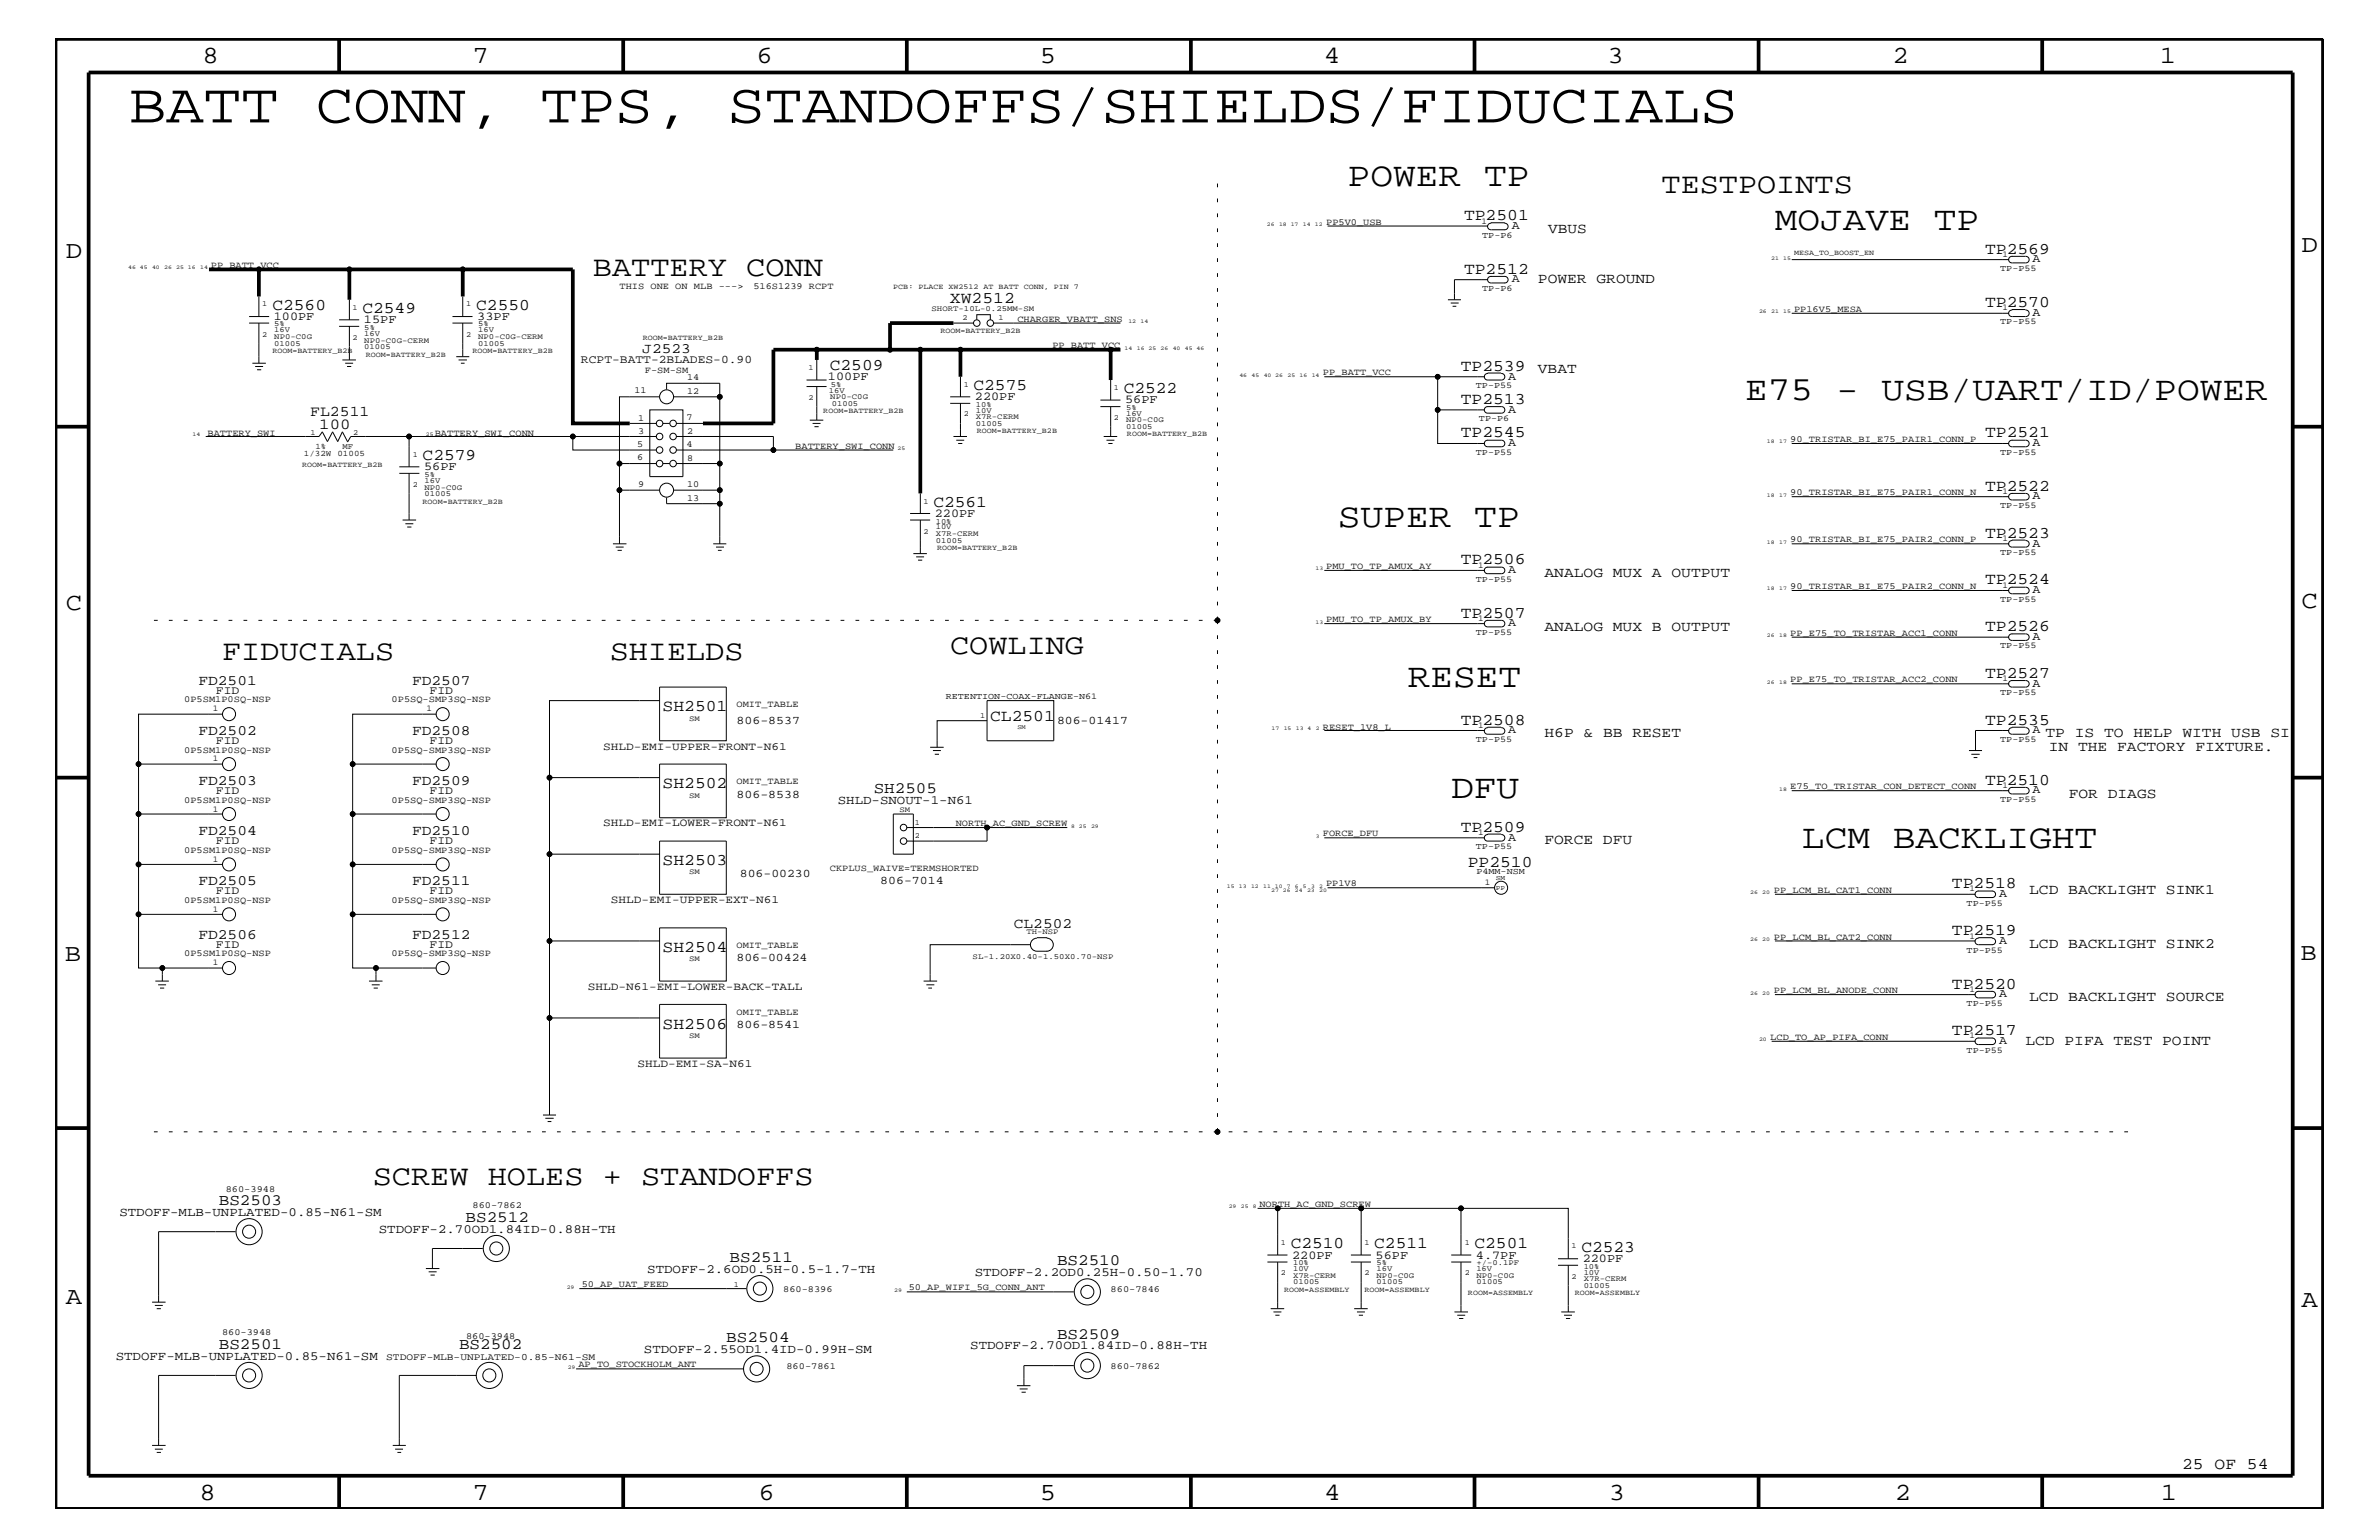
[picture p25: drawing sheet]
<svg xmlns="http://www.w3.org/2000/svg" width="432mm" height="279mm" viewBox="0 0 432 279" stroke-linecap="round" stroke-linejoin="round" font-family="sans-serif">
<defs><g id="words">
<text font-size="10.2" x="23.4" y="22.2">BATT CONN, TPS, STANDOFFS/SHIELDS/FIDUCIALS</text>
<g font-size="6.2">
<text x="244.6" y="33.7">POWER TP</text>
<text x="322.2" y="41.7">MOJAVE TP</text>
<text x="316.7" y="72.6">E75 - USB/UART/ID/POWER</text>
<text x="242.8" y="95.6">SUPER TP</text>
<text x="255.5" y="124.7">RESET</text>
<text x="263.4" y="144.7">DFU</text>
<text x="327.1" y="153.8">LCM BACKLIGHT</text>
</g>
<g font-size="5.2">
<text x="301.6" y="35">TESTPOINTS</text>
<text x="107.6" y="50.2">BATTERY CONN</text>
<text x="40.3" y="119.8">FIDUCIALS</text>
<text x="110.7" y="119.8">SHIELDS</text>
<text x="172.5" y="118.6">COWLING</text>
<text x="67.6" y="215">SCREW HOLES + STANDOFFS</text>
</g>
<g font-size="4.5">
<text x="36.7" y="11.5">8</text>
<text x="85.8" y="11.5">7</text>
<text x="137.3" y="11.5">6</text>
<text x="188.7" y="11.5">5</text>
<text x="240.3" y="11.5">4</text>
<text x="291.8" y="11.5">3</text>
<text x="343.5" y="11.5">2</text>
<text x="392" y="11.5">1</text>
<text x="11.9" y="46.8">D</text>
<text x="417.7" y="45.7">D</text>
<text x="11.9" y="110.6">C</text>
<text x="417.7" y="110.3">C</text>
<text x="11.8" y="174.3">B</text>
<text x="417.6" y="174.2">B</text>
<text x="11.9" y="236.7">A</text>
<text x="417.7" y="237.1">A</text>
<text x="36.2" y="272.1">8</text>
<text x="85.8" y="272.1">7</text>
<text x="137.7" y="272.1">6</text>
<text x="188.7" y="272.1">5</text>
<text x="240.4" y="272.1">4</text>
<text x="292" y="272.1">3</text>
<text x="343.9" y="272.1">2</text>
<text x="392.2" y="272.1">1</text>
</g>
<g font-size="3">
<text x="265.7" y="40">TP2501</text>
<text x="360.3" y="46">TP2569</text>
<text x="265.7" y="49.6">TP2512</text>
<text x="49.4" y="56.2">C2560</text>
<text x="65.8" y="56.8">C2549</text>
<text x="86.4" y="56.2">C2550</text>
<text x="172.4" y="55.1">XW2512</text>
<text x="360.3" y="55.7">TP2570</text>
<text x="150.6" y="67.1">C2509</text>
<text x="176.7" y="70.7">C2575</text>
<text x="204" y="71.3">C2522</text>
<text x="265.1" y="67.3">TP2539</text>
<text x="265.1" y="73.3">TP2513</text>
<text x="76.7" y="83.5">C2579</text>
<text x="265.1" y="79.4">TP2545</text>
<text x="360.3" y="79.4">TP2521</text>
<text x="360.3" y="89">TP2522</text>
<text x="169.4" y="92">C2561</text>
<text x="360.3" y="97.6">TP2523</text>
<text x="265.1" y="102.4">TP2506</text>
<text x="360.3" y="106">TP2524</text>
<text x="265.1" y="112">TP2507</text>
<text x="360.3" y="114.5">TP2526</text>
<text x="360.3" y="123">TP2527</text>
<text x="120.3" y="129.1">SH2501</text>
<text x="179.7" y="130.8">CL2501</text>
<text x="265.1" y="131.5">TP2508</text>
<text x="360.3" y="131.5">TP2535</text>
<text x="120.3" y="143">SH2502</text>
<text x="360.3" y="142.4">TP2510</text>
<text x="265.1" y="150.9">TP2509</text>
<text x="120.3" y="156.9">SH2503</text>
<text x="266.4" y="157.3">PP2510</text>
<text x="354.3" y="161.1">TP2518</text>
<text x="120.3" y="172.7">SH2504</text>
<text x="354.3" y="169.7">TP2519</text>
<text x="354.3" y="179.4">TP2520</text>
<text x="120.3" y="186.6">SH2506</text>
<text x="354.3" y="187.8">TP2517</text>
<text x="234.3" y="226.5">C2510</text>
<text x="249.4" y="226.5">C2511</text>
<text x="267.6" y="226.5">C2501</text>
<text x="287" y="227.1">C2523</text>
<text x="396.1" y="266.5">25 OF 54</text>
</g>
<g font-size="2.9">
<text x="158.6" y="144">SH2505</text>
<text x="39.7" y="218.6">BS2503</text>
<text x="84.5" y="221.7">BS2512</text>
<text x="132.4" y="229">BS2511</text>
<text x="191.9" y="229.6">BS2510</text>
<text x="39.7" y="244.7">BS2501</text>
<text x="83.3" y="244.7">BS2502</text>
<text x="131.8" y="243.5">BS2504</text>
<text x="191.9" y="242.9">BS2509</text>
</g>
<text font-size="2.8" x="58" y="77.9">100</text>
<text font-size="2.7" x="56.3" y="75.5">FL2511</text>
<g font-size="2.6">
<text x="281" y="42.3">VBUS</text>
<text x="279.1" y="51.3">POWER GROUND</text>
<text x="116.6" y="64">J2523</text>
<text x="279.1" y="67.7">VBAT</text>
<text x="280.3" y="104.7">ANALOG MUX A OUTPUT</text>
<text x="280.3" y="114.4">ANALOG MUX B OUTPUT</text>
<text x="36" y="124.2">FD2501</text>
<text x="74.8" y="124.2">FD2507</text>
<text x="36" y="133.3">FD2502</text>
<text x="74.8" y="133.3">FD2508</text>
<text x="280.3" y="133.8">H6P &amp; BB RESET</text>
<text x="371.3" y="133.8">TP IS TO HELP WITH USB SI</text>
<text x="371.9" y="136.2">IN THE FACTORY FIXTURE.</text>
<text x="36" y="142.4">FD2503</text>
<text x="74.8" y="142.4">FD2509</text>
<text x="375.5" y="144.7">FOR DIAGS</text>
<text x="36" y="151.5">FD2504</text>
<text x="74.8" y="151.5">FD2510</text>
<text x="280.3" y="153.2">FORCE DFU</text>
<text x="36" y="160.6">FD2505</text>
<text x="74.8" y="160.6">FD2511</text>
<text x="368.3" y="162.2">LCD BACKLIGHT SINK1</text>
<text x="36" y="170.3">FD2506</text>
<text x="74.8" y="170.3">FD2512</text>
<text x="184" y="168.3">CL2502</text>
<text x="368.3" y="172">LCD BACKLIGHT SINK2</text>
<text x="368.3" y="181.6">LCD BACKLIGHT SOURCE</text>
<text x="367.6" y="189.5">LCD PIFA TEST POINT</text>
</g>
<g font-size="2.3">
<text x="152.1" y="145.9">SHLD-SNOUT-1-N61</text>
<text x="21.7" y="220.6">STDOFF-MLB-UNPLATED-0.85-N61-SM</text>
<text x="68.7" y="223.6">STDOFF-2.70OD1.84ID-0.88H-TH</text>
<text x="117.5" y="230.9">STDOFF-2.6OD0.5H-0.5-1.7-TH</text>
<text x="176.9" y="231.5">STDOFF-2.2OD0.25H-0.50-1.70</text>
<text x="116.9" y="245.4">STDOFF-2.55OD1.4ID-0.99H-SM</text>
<text x="176.1" y="244.8">STDOFF-2.70OD1.84ID-0.88H-TH</text>
<text x="21" y="246.7">STDOFF-MLB-UNPLATED-0.85-N61-SM</text>
</g>
<g font-size="2.2">
<text x="274.4" y="41.5">A</text>
<text x="368.9" y="47.6">A</text>
<text x="274.4" y="51.3">A</text>
<text x="49.7" y="58">100PF</text>
<text x="66" y="58.6">15PF</text>
<text x="86.6" y="58">33PF</text>
<text x="368.9" y="57.3">A</text>
<text x="150.3" y="68.9">100PF</text>
<text x="273.7" y="68.9">A</text>
<text x="177" y="72.6">220PF</text>
<text x="204.2" y="73.2">56PF</text>
<text x="273.7" y="74.9">A</text>
<text x="273.7" y="81">A</text>
<text x="368.9" y="81">A</text>
<text x="77" y="85.3">56PF</text>
<text x="169.7" y="93.8">220PF</text>
<text x="368.9" y="90.6">A</text>
<text x="368.9" y="99.2">A</text>
<text x="273.7" y="104">A</text>
<text x="368.9" y="107.6">A</text>
<text x="273.7" y="113.7">A</text>
<text x="368.9" y="116.1">A</text>
<text x="368.9" y="124.6">A</text>
<text x="273.7" y="133">A</text>
<text x="368.9" y="133">A</text>
<text x="368.9" y="144">A</text>
<text x="273.7" y="152.5">A</text>
<text x="362.9" y="162.8">A</text>
<text x="362.9" y="171.2">A</text>
<text x="362.9" y="181">A</text>
<text x="362.9" y="189.4">A</text>
<text x="234.5" y="228.4">220PF</text>
<text x="249.7" y="228.4">56PF</text>
<text x="267.9" y="228.4">4.7PF</text>
<text x="287.3" y="229">220PF</text>
</g>
<g font-size="2.1">
<text x="105.5" y="65.9">RCPT-BATT-2BLADES-0.90</text>
<text x="39.2" y="125.9">FID</text>
<text x="78" y="125.9">FID</text>
<text x="133.7" y="131.3">806-8537</text>
<text x="191.9" y="131.3">806-01417</text>
<text x="39.2" y="135">FID</text>
<text x="78" y="135">FID</text>
<text x="39.2" y="144">FID</text>
<text x="78" y="144">FID</text>
<text x="133.7" y="144.7">806-8538</text>
<text x="39.2" y="153.2">FID</text>
<text x="78" y="153.2">FID</text>
<text x="134.3" y="159.2">806-00230</text>
<text x="159.8" y="160.5">806-7014</text>
<text x="39.2" y="162.2">FID</text>
<text x="78" y="162.2">FID</text>
<text x="39.2" y="172">FID</text>
<text x="78" y="172">FID</text>
<text x="133.7" y="174.4">806-00424</text>
<text x="133.7" y="186.5">806-8541</text>
</g>
<g font-size="2">
<text x="109.5" y="136">SHLD-EMI-UPPER-FRONT-N61</text>
<text x="109.5" y="149.9">SHLD-EMI-LOWER-FRONT-N61</text>
<text x="110.9" y="163.9">SHLD-EMI-UPPER-EXT-N61</text>
<text x="106.7" y="179.6">SHLD-N61-EMI-LOWER-BACK-TALL</text>
<text x="115.7" y="193.6">SHLD-EMI-SA-N61</text>
</g>
<text font-size="1.8" x="70.1" y="246.7">STDOFF-MLB-UNPLATED-0.85-N61-SM</text>
<g font-size="1.7">
<text x="240.7" y="40.8">PP5V0_USB</text>
<text x="38.3" y="48.7">PP_BATT_VCC</text>
<text x="112.4" y="52.5">THIS ONE ON MLB ---&gt;</text>
<text x="136.7" y="52.5">516S1239 RCPT</text>
<text x="184.7" y="58.4">CHARGER_VBATT_SNS</text>
<text x="325.6" y="56.6">PP16V5_MESA</text>
<text x="191" y="63.2">PP_BATT_VCC</text>
<text x="115.1" y="71.3">11</text>
<text x="117.1" y="67.7">F-SM-SM</text>
<text x="124.7" y="69">14</text>
<text x="124.7" y="71.5">12</text>
<text x="240.1" y="68.1">PP_BATT_VCC</text>
<text x="115.8" y="76.3">1</text>
<text x="124.6" y="76.2">7</text>
<text x="37.7" y="79">BATTERY_SWI</text>
<text x="78.9" y="79">BATTERY_SWI_CONN</text>
<text x="115.7" y="83.5">6</text>
<text x="115.7" y="81.1">5</text>
<text x="115.8" y="78.8">3</text>
<text x="124.6" y="81.1">4</text>
<text x="124.7" y="78.8">2</text>
<text x="124.7" y="83.6">8</text>
<text x="144.4" y="81.4">BATTERY_SWI_CONN</text>
<text x="325" y="80.2">90_TRISTAR_BI_E75_PAIR1_CONN_P</text>
<text x="115.8" y="88.4">9</text>
<text x="124.7" y="88.4">10</text>
<text x="325" y="89.9">90_TRISTAR_BI_E75_PAIR1_CONN_N</text>
<text x="124.7" y="90.9">13</text>
<text x="325" y="98.4">90_TRISTAR_BI_E75_PAIR2_CONN_P</text>
<text x="240.7" y="103.2">PMU_TO_TP_AMUX_AY</text>
<text x="325" y="106.9">90_TRISTAR_BI_E75_PAIR2_CONN_N</text>
<text x="240.7" y="112.9">PMU_TO_TP_AMUX_BY</text>
<text x="325" y="115.3">PP_E75_TO_TRISTAR_ACC1_CONN</text>
<text x="325" y="123.8">PP_E75_TO_TRISTAR_ACC2_CONN</text>
<text x="33.4" y="127.5">0P5SM1P0SQ-NSP</text>
<text x="71.1" y="127.5">0P5SQ-SMP3SQ-NSP</text>
<text x="133.7" y="128.3">OMIT_TABLE</text>
<text x="33.4" y="136.6">0P5SM1P0SQ-NSP</text>
<text x="71.1" y="136.6">0P5SQ-SMP3SQ-NSP</text>
<text x="240.1" y="132.4">RESET_1V8_L</text>
<text x="133.7" y="142.3">OMIT_TABLE</text>
<text x="325" y="143.2">E75_TO_TRISTAR_CON_DETECT_CONN</text>
<text x="33.4" y="145.7">0P5SM1P0SQ-NSP</text>
<text x="71.1" y="145.7">0P5SQ-SMP3SQ-NSP</text>
<text x="173.5" y="149.9">NORTH_AC_GND_SCREW</text>
<text x="33.4" y="154.7">0P5SM1P0SQ-NSP</text>
<text x="71.1" y="154.7">0P5SQ-SMP3SQ-NSP</text>
<text x="240.1" y="151.8">FORCE_DFU</text>
<text x="150.6" y="158">CKPLUS_WAIVE=TERMSHORTED</text>
<text x="240.7" y="160.8">PP1V8</text>
<text x="322" y="162">PP_LCM_BL_CAT1_CONN</text>
<text x="33.4" y="163.9">0P5SM1P0SQ-NSP</text>
<text x="71.1" y="163.9">0P5SQ-SMP3SQ-NSP</text>
<text x="33.4" y="173.5">0P5SM1P0SQ-NSP</text>
<text x="71.1" y="173.5">0P5SQ-SMP3SQ-NSP</text>
<text x="133.7" y="172">OMIT_TABLE</text>
<text x="322" y="170.5">PP_LCM_BL_CAT2_CONN</text>
<text x="133.7" y="184.1">OMIT_TABLE</text>
<text x="322" y="180.2">PP_LCM_BL_ANODE_CONN</text>
<text x="321.3" y="188.7">LCD_TO_AP_PIFA_CONN</text>
<text x="41" y="216.2">860-3948</text>
<text x="85.8" y="219.2">860-7862</text>
<text x="228.6" y="219">NORTH_AC_GND_SCREW</text>
<text x="105.6" y="233.5">50_AP_UAT_FEED</text>
<text x="142.2" y="234.4">860-8396</text>
<text x="164.9" y="234.1">50_AP_WIFI_5G_CONN_ANT</text>
<text x="201.6" y="234.4">860-7846</text>
<text x="40.3" y="242.3">860-3948</text>
<text x="84.6" y="242.9">860-3948</text>
<text x="105" y="248.1">AP_TO_STOCKHOLM_ANT</text>
<text x="142.7" y="248.4">860-7861</text>
<text x="201.6" y="248.4">860-7862</text>
</g>
<g font-size="1.6">
<text x="268.9" y="40.6">1</text>
<text x="269" y="43.1">TP-P6</text>
<text x="363.5" y="46.6">1</text>
<text x="269" y="52.8">TP-P6</text>
<text x="363.1" y="49.1">TP-P55</text>
<text x="363.1" y="58.9">TP-P55</text>
<text x="363.5" y="56.3">1</text>
<text x="267.9" y="70.4">TP-P55</text>
<text x="268.4" y="76.4">TP-P6</text>
<text x="267.9" y="82.5">TP-P55</text>
<text x="363.1" y="82.5">TP-P55</text>
<text x="363.5" y="89.7">1</text>
<text x="363.1" y="92.2">TP-P55</text>
<text x="363.1" y="100.7">TP-P55</text>
<text x="363.5" y="98.2">1</text>
<text x="267.9" y="105.5">TP-P55</text>
<text x="268.3" y="103">1</text>
<text x="363.5" y="106.6">1</text>
<text x="268.3" y="112.7">1</text>
<text x="363.1" y="109.2">TP-P55</text>
<text x="267.9" y="115.3">TP-P55</text>
<text x="363.1" y="117.6">TP-P55</text>
<text x="363.5" y="123.6">1</text>
<text x="38.6" y="129.1">1</text>
<text x="77.4" y="129.1">1</text>
<text x="171.7" y="126.8">RETENTION-COAX-FLANGE-N61</text>
<text x="363.1" y="126.2">TP-P55</text>
<text x="267.9" y="134.6">TP-P55</text>
<text x="268.3" y="132.1">1</text>
<text x="363.1" y="134.6">TP-P55</text>
<text x="38.6" y="138.1">1</text>
<text x="363.5" y="143">1</text>
<text x="38.6" y="147.3">1</text>
<text x="363.1" y="145.6">TP-P55</text>
<text x="267.9" y="154">TP-P55</text>
<text x="268.3" y="151.5">1</text>
<text x="38.6" y="156.3">1</text>
<text x="268" y="158.5">P4MM-NSM</text>
<text x="269.5" y="160.6">1</text>
<text x="357.5" y="161.7">1</text>
<text x="38.6" y="165.4">1</text>
<text x="357" y="164.4">TP-P55</text>
<text x="357" y="172.8">TP-P55</text>
<text x="357.5" y="170.3">1</text>
<text x="38.6" y="175.1">1</text>
<text x="357.5" y="179.9">1</text>
<text x="357" y="182.5">TP-P55</text>
<text x="357" y="191">TP-P55</text>
<text x="357.5" y="188.4">1</text>
</g>
<g font-size="1.5">
<text x="55.2" y="82.7">1/32W</text>
<text x="57.3" y="81.4">1%</text>
<text x="61.3" y="82.7">01005</text>
<text x="62.2" y="81.4">MF</text>
</g>
<g font-size="1.4">
<text x="325.6" y="46.3">MESA_TO_BOOST_EN</text>
<text x="162.1" y="52.5">PCB: PLACE XW2512 AT BATT CONN, PIN 7</text>
<text x="47.6" y="55.6">1</text>
<text x="49.8" y="59.2">5%</text>
<text x="64" y="56.2">1</text>
<text x="66.1" y="59.8">5%</text>
<text x="84.6" y="55.6">1</text>
<text x="86.8" y="59.2">5%</text>
<text x="169.1" y="56.4">SHORT-10L-0.25MM-SM</text>
<text x="174.7" y="58.1">2</text>
<text x="181.2" y="58.1">1</text>
<text x="47.6" y="61.1">2</text>
<text x="49.4" y="64">ROOM=BATTERY_B2B</text>
<text x="49.8" y="62.8">01005</text>
<text x="49.8" y="60.3">16V</text>
<text x="49.8" y="61.5">NP0-C0G</text>
<text x="64" y="61.7">2</text>
<text x="66.1" y="63.4">01005</text>
<text x="66.1" y="62.2">NP0-C0G-CERM</text>
<text x="66.1" y="60.9">16V</text>
<text x="66.4" y="64.7">ROOM=BATTERY_B2B</text>
<text x="84.6" y="61.1">2</text>
<text x="85.8" y="64">ROOM=BATTERY_B2B</text>
<text x="86.8" y="60.3">16V</text>
<text x="86.8" y="61.5">NP0-C0G-CERM</text>
<text x="86.8" y="62.8">01005</text>
<text x="116.7" y="61.7">ROOM=BATTERY_B2B</text>
<text x="170.7" y="60.4">ROOM=BATTERY_B2B</text>
<text x="146.7" y="67.1">1</text>
<text x="150.5" y="71.2">16V</text>
<text x="150.8" y="70.1">5%</text>
<text x="174.9" y="70.1">1</text>
<text x="202.2" y="70.7">1</text>
<text x="146.7" y="72.6">2</text>
<text x="149.4" y="75">ROOM=BATTERY_B2B</text>
<text x="150.7" y="72.4">NP0-C0G</text>
<text x="151" y="73.7">01005</text>
<text x="174.9" y="75.6">2</text>
<text x="177.1" y="77.3">01005</text>
<text x="177.1" y="73.8">10%</text>
<text x="177.1" y="74.9">10V</text>
<text x="177.1" y="76.1">X7R-CERM</text>
<text x="202.2" y="76.2">2</text>
<text x="204.4" y="76.7">NP0-C0G</text>
<text x="204.4" y="75.5">16V</text>
<text x="204.4" y="77.9">01005</text>
<text x="204.4" y="74.4">5%</text>
<text x="56.4" y="78.9">1</text>
<text x="64.1" y="78.9">2</text>
<text x="74.9" y="82.8">1</text>
<text x="177.3" y="78.6">ROOM=BATTERY_B2B</text>
<text x="204.6" y="79.2">ROOM=BATTERY_B2B</text>
<text x="54.9" y="84.7">ROOM=BATTERY_B2B</text>
<text x="74.9" y="88.3">2</text>
<text x="77" y="87.6">16V</text>
<text x="77" y="86.5">5%</text>
<text x="77" y="88.8">NP0-C0G</text>
<text x="76.7" y="91.4">ROOM=BATTERY_B2B</text>
<text x="77" y="90">01005</text>
<text x="167.6" y="91.4">1</text>
<text x="169.8" y="95">10%</text>
<text x="167.6" y="96.8">2</text>
<text x="169.8" y="96">10V</text>
<text x="169.8" y="97.3">X7R-CERM</text>
<text x="169.8" y="98.5">01005</text>
<text x="170.1" y="99.9">ROOM=BATTERY_B2B</text>
<text x="125.1" y="130.8">SM</text>
<text x="177.9" y="130.3">1</text>
<text x="125.1" y="144.7">SM</text>
<text x="163.3" y="147.3">SM</text>
<text x="166" y="149.6">1</text>
<text x="166" y="152.1">2</text>
<text x="125.1" y="158.6">SM</text>
<text x="176.5" y="173.9">SL-1.20X0.40-1.50X0.70-NSP</text>
<text x="186.3" y="169.5">TH-NSP</text>
<text x="125.1" y="174.4">SM</text>
<text x="125.1" y="188.3">SM</text>
<text x="232.5" y="225.9">1</text>
<text x="247.6" y="225.9">1</text>
<text x="265.9" y="225.9">1</text>
<text x="285.2" y="226.5">1</text>
<text x="133.2" y="233.5">1</text>
<text x="232.5" y="231.3">2</text>
<text x="234.7" y="231.8">X7R-CERM</text>
<text x="234.7" y="233">01005</text>
<text x="234.7" y="229.6">10%</text>
<text x="234.7" y="230.7">10V</text>
<text x="247.6" y="231.3">2</text>
<text x="249.9" y="233">01005</text>
<text x="249.9" y="231.8">NP0-C0G</text>
<text x="249.9" y="230.7">16V</text>
<text x="249.9" y="229.6">5%</text>
<text x="265.9" y="231.3">2</text>
<text x="268" y="231.8">NP0-C0G</text>
<text x="268" y="233">01005</text>
<text x="268" y="230.7">16V</text>
<text x="268" y="229.6">+/-0.1PF</text>
<text x="285.2" y="232">2</text>
<text x="287.4" y="230.2">10%</text>
<text x="287.4" y="231.3">10V</text>
<text x="287.4" y="232.4">X7R-CERM</text>
<text x="287.4" y="233.7">01005</text>
<text x="233.1" y="234.4">ROOM=ASSEMBLY</text>
<text x="247.7" y="234.4">ROOM=ASSEMBLY</text>
<text x="266.4" y="235">ROOM=ASSEMBLY</text>
<text x="285.8" y="235">ROOM=ASSEMBLY</text>
</g>
<g font-size="1.3">
<text x="271.5" y="161.4">PP</text>
<text x="271.5" y="159.6">SM</text>
</g>
<text font-size="1.2" x="184.7" y="132.2">SM</text>
<g font-size="1">
<text x="230" y="41">26</text>
<text x="232.2" y="41">18 17</text>
<text x="236.5" y="41">14</text>
<text x="238.7" y="41">12</text>
<text x="321.5" y="47.1">21</text>
<text x="323.7" y="47.1">15</text>
<text x="23.3" y="48.9">46 45</text>
<text x="27.6" y="48.9">40</text>
<text x="29.8" y="48.9">26</text>
<text x="32" y="48.9">25 16</text>
<text x="36.3" y="48.9">14</text>
<text x="204.8" y="58.6">12</text>
<text x="207" y="58.6">14</text>
<text x="319.3" y="56.8">26</text>
<text x="321.5" y="56.8">21</text>
<text x="323.7" y="56.8">15</text>
<text x="204.1" y="63.4">14</text>
<text x="206.3" y="63.4">16 25</text>
<text x="210.6" y="63.4">26</text>
<text x="212.9" y="63.4">40</text>
<text x="215.1" y="63.4">45 46</text>
<text x="225" y="68.4">46</text>
<text x="227.2" y="68.4">45</text>
<text x="229.4" y="68.4">40 26</text>
<text x="233.7" y="68.4">25</text>
<text x="235.9" y="68.4">16</text>
<text x="238.1" y="68.4">14</text>
<text x="35" y="79.2">14</text>
<text x="77.3" y="79">25</text>
<text x="162.9" y="81.6">25</text>
<text x="320.7" y="80.5">18</text>
<text x="322.9" y="80.5">17</text>
<text x="320.7" y="90.1">18</text>
<text x="322.9" y="90.1">17</text>
<text x="320.7" y="98.7">18</text>
<text x="322.9" y="98.7">17</text>
<text x="238.8" y="103.5">13</text>
<text x="320.7" y="107.1">18</text>
<text x="322.9" y="107.1">17</text>
<text x="238.8" y="113.1">13</text>
<text x="320.7" y="115.6">26</text>
<text x="322.9" y="115.6">18</text>
<text x="320.7" y="124.1">26</text>
<text x="322.9" y="124.1">18</text>
<text x="230.8" y="132.5">17</text>
<text x="233" y="132.5">15</text>
<text x="235.2" y="132.5">13 4</text>
<text x="238.8" y="132.5">2</text>
<text x="322.9" y="143.5">18</text>
<text x="194.4" y="150.1">8</text>
<text x="195.8" y="150.1">25</text>
<text x="198" y="150.1">29</text>
<text x="238.8" y="152">3</text>
<text x="222.7" y="161.1">15</text>
<text x="224.9" y="161.1">13</text>
<text x="227.1" y="161.1">12</text>
<text x="229.3" y="161.1">11 10</text>
<text x="230.7" y="161.9">27 26</text>
<text x="233.6" y="161.1">7</text>
<text x="235" y="161.9">24</text>
<text x="235" y="161.1">6</text>
<text x="236.5" y="161.1">5</text>
<text x="237.2" y="161.9">23</text>
<text x="238" y="161.1">3</text>
<text x="239.4" y="161.9">20</text>
<text x="239.4" y="161.1">2</text>
<text x="317.7" y="162.2">26</text>
<text x="319.9" y="162.2">20</text>
<text x="317.7" y="170.7">26</text>
<text x="319.9" y="170.7">20</text>
<text x="317.7" y="180.5">26</text>
<text x="319.9" y="180.5">20</text>
<text x="319.3" y="188.9">20</text>
<text x="223" y="219.2">29</text>
<text x="225.2" y="219.2">25</text>
<text x="227.4" y="219.2">8</text>
<text x="102.9" y="233.8">29</text>
<text x="162.3" y="234.4">29</text>
<text x="103" y="248.4">29</text>
</g>
</g></defs>
<g fill="none" stroke="#000" stroke-width=".18">
<path d="M45.2 58.6h3.7M45.2 57.4h3.7M47 53.8v3.6M47 58.6v7.3M61.6 59.2h3.6M61.6 58h3.6M63.4 54.4v3.6M63.4 59.2v6.1M82.1 58.6h3.7M82.1 57.4h3.7M84 53.8v3.6M84 58.6v6.1"/>
<path d="M173.1 58.6h3.6M177.3 58v-.9h2.4v.9M180.3 58.6h23.1M241 41h29.1M262.8 54.4h2.4M263.3 55h1.5M263.7 55.6h.6M270.1 50.7h-6.1v3.7M270.6 50.2h2.5M270.6 40.4h2.5M270.7 50.2a.59 .59 0 0 0-.7 .5 .59 .59 0 0 0 .7 .6h2.4M270.7 40.5a.59 .59 0 0 0-.7 .6 .59 .59 0 0 0 .7 .6h2.4"/>
<path d="M273.1 50.2a.59 .59 0 0 1 .6 .5 .59 .59 0 0 1-.6 .6M273.1 40.5a.59 .59 0 0 1 .6 .6 .59 .59 0 0 1-.6 .6M325.2 47.1h39.5M325.2 56.8h39.5M365.2 46.5h2.4a.59 .59 0 0 1 .7 .6 .59 .59 0 0 1-.7 .6h-2.3a.6 .6 0 0 1-.7-.6 .6 .6 0 0 1 .6-.6M365.2 56.2h2.4M365.2 56.3a.6 .6 0 0 0-.6 .5 .6 .6 0 0 0 .7 .6h2.3a.59 .59 0 0 0 .7-.6 .59 .59 0 0 0-.7-.5M37.3 79.2h20.6l.6-.9 .9 1.8 1-1.8 .9 1.8 .8-1.8 1 1.8M45.8 65.9h2.5M46.3 66.5h1.5M46.7 67.1h.7M62.1 65.3h2.5"/>
<path d="M62.7 65.9h1.4M63 66.5h.8M74.3 79.2v5.5M82.8 64.7h2.4M83.2 65.3h1.6M83.7 65.9h.6M104 79.2v2.4h15.1M114.3 76.8h4.8M117.9 74.4h6.1v12.1h-6.1zM119.1 79.2h-55.4l-.6 1M119.6 72h-7.2v12.1h6.7M120.3 76.8h1.3"/>
<path d="M121 70.6v-1.1h9.6v14.6M122.3 72h8.3M122.8 79.2h17.6v2.4h-17.6M122.8 76.8h4.8M146.4 68.9h3.6M146.4 70.1h3.6M147 76.2h2.4M147.5 76.8h1.4M147.8 77.4h.8M148.3 65.3v3.6M148.3 70.1v6.1M172.5 73.2h3.6"/>
<path d="M172.5 72h3.6M173.1 79.2h2.4M173.6 79.9h1.4M174.3 68.4v3.6M174.3 73.2v6M199.7 73.8h3.7M199.7 72.6h3.7M200.3 79.2h2.5M200.8 79.9h1.5M201.6 68.9v3.7M201.6 73.8v5.4M240.4 68.4h29.1"/>
<path d="M260.9 68.4v12.1h8.6M260.9 74.4h8.6M270 73.8h2.5M270 79.9h2.5M270 67.7h2.5M270.1 73.8a.59 .59 0 0 0-.7 .6 .59 .59 0 0 0 .7 .6h2.4M270.1 67.8a.59 .59 0 0 0-.7 .6 .59 .59 0 0 0 .7 .5h2.4M270.1 79.9a.59 .59 0 0 0-.7 .6 .59 .59 0 0 0 .7 .5l2.4 .1M272.5 73.8a.59 .59 0 0 1 .6 .6 .59 .59 0 0 1-.6 .6M272.5 67.8a.59 .59 0 0 1 .6 .6 .59 .59 0 0 1-.6 .5M272.5 79.9a.59 .59 0 0 1 .6 .6 .59 .59 0 0 1-.6 .5M365.2 79.9h2.4a.59 .59 0 0 1 .7 .6 .59 .59 0 0 1-.7 .5l-2.3 .1a.6 .6 0 0 1-.7-.6 .6 .6 0 0 1 .6-.6"/>
<path d="M72.5 85.9h3.6M72.5 84.7h3.6M73.1 94.3h2.4M73.6 95h1.4M73.9 95.6h.8M74.3 85.9v8.4M111.3 98.7h2.4M111.8 99.3h1.4M112.1 99.9h.8M112.4 84.1v4.8M119.6 88.9h-7.2v9.8M120.3 84.1h1.3"/>
<path d="M121 90.3v1.1h9.6v7.3M122.3 88.9h8.3v2.5M122.8 84.1h7.8v4.8M129.5 98.7h2.3M130 99.3h1.4M130.3 99.9h.7M140.4 81.6h21.7M165.2 94.3h3.6M165.2 93.2h3.6M167 89.5v3.7M167 94.3v6.1M173.9 80.5h.8"/>
<path d="M201.2 80.5h.7M325.2 80.5h39.5M325.2 98.7h39.5M325.2 90.1h39.5M365.2 89.5h2.4a.59 .59 0 0 1 .7 .6 .59 .59 0 0 1-.7 .6h-2.3a.6 .6 0 0 1-.7-.6 .6 .6 0 0 1 .6-.6M365.2 98h2.4M365.2 98.1a.6 .6 0 0 0-.6 .6 .6 .6 0 0 0 .7 .6h2.3a.59 .59 0 0 0 .7-.6 .59 .59 0 0 0-.7-.6M165.8 100.4h2.4M166.3 101h1.4M166.6 101.6h.8M240.4 113.1h29.1M240.4 103.5h29.1"/>
<path d="M270 112.6h2.5M270 102.9h2.5M270.1 112.6a.59 .59 0 0 0-.7 .5 .59 .59 0 0 0 .7 .6M270.1 102.9a.59 .59 0 0 0-.7 .6 .59 .59 0 0 0 .7 .6h2.4M270.1 113.7h2.4M272.5 112.6a.59 .59 0 0 1 .6 .5 .59 .59 0 0 1-.6 .6M272.5 102.9a.59 .59 0 0 1 .6 .6 .59 .59 0 0 1-.6 .6M325.2 115.6h39.5M325.2 107.1h39.5M365.2 106.5h2.4a.59 .59 0 0 1 .7 .6 .59 .59 0 0 1-.7 .6h-2.3a.6 .6 0 0 1-.7-.6 .6 .6 0 0 1 .6-.6M365.2 115h2.4M365.2 115a.6 .6 0 0 0-.6 .6 .6 .6 0 0 0 .7 .6h2.3a.59 .59 0 0 0 .7-.6 .59 .59 0 0 0-.7-.6"/>
<path d="M40.3 138.6h-15.2v9.1h15.2M40.3 129.6h-15.2v9M79.2 138.6h-15.2v9.1h15.2M79.2 129.6h-15.2v9M119.7 124.7h12.1v9.7h-12.1zM119.7 138.6h12.1v9.8h-12.1zM119.7 127.1h-20v14M168.8 135.6h2.5M169.3 136.2h1.5M169.7 136.8h.7M179.2 127.1h12.1v7.3h-12.1zM179.2 130.8h-9.1v4.8"/>
<path d="M240.4 132.5h29.1M270 131.9h2.5M270.1 132a.59 .59 0 0 0-.7 .6 .59 .59 0 0 0 .7 .6h2.4M272.5 132a.59 .59 0 0 1 .6 .6 .59 .59 0 0 1-.6 .6M325.2 124.1h39.5M357.4 136.2h2.3M357.8 136.8h1.5M358.2 137.4h.7M364.7 132.5h-6.1v3.7M365.2 123.5h2.4a.59 .59 0 0 1 .7 .6 .59 .59 0 0 1-.7 .6h-2.3a.6 .6 0 0 1-.7-.6 .6 .6 0 0 1 .6-.6M365.2 131.9h2.4M365.2 132a.6 .6 0 0 0-.6 .6 .6 .6 0 0 0 .7 .6h2.3a.59 .59 0 0 0 .7-.6 .59 .59 0 0 0-.7-.6"/>
<path d="M25.1 147.7v9.1M40.3 156.8h-15.2v9.1M64 147.7v9.1M79.2 156.8h-15.2v9.1M119.7 152.6h12.1v9.6h-12.1zM119.7 155h-20v15.7M119.7 141.1h-20v13.9M162.1 147.7h3.7v7.3h-3.7zM164.6 150.1h29.1M179.2 150.1v2.5h-14.6M240.4 152h29.1M270 151.3h2.5"/>
<path d="M270.1 151.4a.59 .59 0 0 0-.7 .6 .59 .59 0 0 0 .7 .6h2.4M272.5 151.4a.59 .59 0 0 1 .6 .6 .59 .59 0 0 1-.6 .6M325.2 143.5h39.5M365.2 142.9h2.4a.59 .59 0 0 1 .7 .6 .59 .59 0 0 1-.7 .5h-2.3a.6 .6 0 0 1-.7-.5 .6 .6 0 0 1 .6-.6M28.2 178h2.4M28.7 178.7h1.4M29 179.3h.8M40.3 175.6h-10.8v2.4M40.3 165.9h-15.2v9.7h4.4M67 178h2.4M67.5 178.7h1.4M67.8 179.3h.8"/>
<path d="M79.2 175.6h-11v2.4M79.2 165.9h-15.2v9.7h4.2M119.7 168.3h12.1v9.7h-12.1zM119.7 170.7h-20v14h20M167.6 178h2.5M168.1 178.7h1.5M168.5 179.3h.7M187 171.4h-18.2v6.6M188.2 170.2a1.19 1.19 0 0 0-1.2 1.2 1.19 1.19 0 0 0 1.2 1.2h1.9M188.2 170.1h1.9M190 170.2a1.19 1.19 0 0 1 1.2 1.2 1.19 1.19 0 0 1-1.2 1.2M241 161.1h30.3"/>
<path d="M322.2 170.7h36.4M322.2 162.2h36.4M359.1 170.1h2.5M359.1 161.7h2.5M359.1 179.9h2.5M359.1 170.2a.59 .59 0 0 0-.6 .6 .59 .59 0 0 0 .6 .6h2.5M359.1 161.7a.59 .59 0 0 0-.6 .5 .59 .59 0 0 0 .6 .6h2.5M359.1 179.9a.59 .59 0 0 0-.6 .6 .59 .59 0 0 0 .6 .5h2.5M361.5 170.2a.59 .59 0 0 1 .7 .6 .59 .59 0 0 1-.7 .6M361.5 161.7a.59 .59 0 0 1 .7 .5 .59 .59 0 0 1-.7 .6M361.5 179.9a.59 .59 0 0 1 .7 .6 .59 .59 0 0 1-.7 .5M99.7 184.7v17.6"/>
<path d="M119.7 182.2h12.1v9.8h-12.1zM321.6 188.9h37M322.2 180.5h36.4M359.1 188.3h2.5M359.1 188.3a.59 .59 0 0 0-.6 .6 .59 .59 0 0 0 .6 .6h2.5M361.5 188.3a.59 .59 0 0 1 .7 .6 .59 .59 0 0 1-.7 .6M98.6 202.3h2.3M99 202.9h1.5M99.4 203.5h.7M228.3 219.2h3.6v8.5M231.9 219.2h15.2v8.5M247.1 219.2h18.1"/>
<path d="M27.6 236.2h2.5M28.1 236.8h1.4M28.4 237.4h.8M42.8 223.5h-14v12.7M77.3 230.2h2.5M77.8 230.7h1.4M78.1 231.3h.8M87.6 226.5h-9.1v3.7M105.2 233.8h30.3M164.6 234.4h30.3M230 229h3.7M230 227.7h3.7"/>
<path d="M230.6 237.4h2.5M231.1 238h1.5M231.5 238.6h.7M231.9 229v8.4M245.2 229h3.6M245.2 227.7h3.6M245.8 237.4h2.4M246.3 238h1.4M246.6 238.6h.8M247.1 229v8.4M263.4 229h3.6M263.4 227.7h3.6"/>
<path d="M264 238h2.4M264.5 238.6h1.4M264.8 239.2h.8M265.2 227.7v-8.5h19.4v9.2M265.2 229v9M282.8 229.6h3.6M282.8 228.4h3.6M283.4 238h2.4M283.9 238.6h1.4M284.2 239.2h.8M284.6 229.6v8.4M42.8 249.5h-14v12.7"/>
<path d="M86.4 249.5h-13.9v12.7M104.6 248.4h30.3M184.6 251.4h2.4M185.1 252h1.4M185.4 252.6h.8M194.9 247.8h-9.1v3.6M27.6 262.2h2.5M28.1 262.9h1.4M28.4 263.5h.8M71.3 262.2h2.4M71.7 262.9h1.5M72.1 263.5h.7"/>
<circle cx="47" cy="48.9" r=".42"/>
<circle cx="63.4" cy="48.9" r=".42"/>
<circle cx="84" cy="48.9" r=".42"/>
<circle cx="177.3" cy="58.6" r=".59"/>
<circle cx="179.7" cy="58.6" r=".59"/>
<circle cx="74.3" cy="79.2" r=".42"/>
<circle cx="104" cy="79.2" r=".42"/>
<circle cx="119.7" cy="76.8" r=".59"/>
<circle cx="119.7" cy="79.2" r=".59"/>
<circle cx="121" cy="72" r="1.27"/>
<circle cx="122.2" cy="76.8" r=".59"/>
<circle cx="122.2" cy="79.2" r=".59"/>
<circle cx="130.6" cy="72" r=".42"/>
<circle cx="148.3" cy="63.4" r=".42"/>
<circle cx="161.5" cy="63.4" r=".42"/>
<circle cx="167" cy="63.4" r=".42"/>
<circle cx="174.3" cy="63.4" r=".42"/>
<circle cx="201.6" cy="63.4" r=".42"/>
<circle cx="260.9" cy="74.4" r=".42"/>
<circle cx="260.9" cy="68.4" r=".42"/>
<circle cx="112.4" cy="88.9" r=".42"/>
<circle cx="112.4" cy="84.1" r=".42"/>
<circle cx="119.7" cy="81.6" r=".59"/>
<circle cx="119.7" cy="84.1" r=".59"/>
<circle cx="121" cy="88.9" r="1.27"/>
<circle cx="122.2" cy="81.6" r=".59"/>
<circle cx="122.2" cy="84.1" r=".59"/>
<circle cx="130.6" cy="88.9" r=".42"/>
<circle cx="130.6" cy="84.1" r=".42"/>
<circle cx="130.6" cy="91.4" r=".42"/>
<circle cx="140.4" cy="81.6" r=".42"/>
<circle cx="221" cy="112.6" r=".42"/>
<circle cx="25.1" cy="138.6" r=".42"/>
<circle cx="41.6" cy="138.6" r="1.19"/>
<circle cx="41.6" cy="129.6" r="1.19"/>
<circle cx="64" cy="138.6" r=".42"/>
<circle cx="80.3" cy="138.6" r="1.19"/>
<circle cx="80.3" cy="129.6" r="1.19"/>
<circle cx="25.1" cy="147.7" r=".42"/>
<circle cx="25.1" cy="156.8" r=".42"/>
<circle cx="41.6" cy="156.8" r="1.19"/>
<circle cx="41.6" cy="147.7" r="1.19"/>
<circle cx="64" cy="147.7" r=".42"/>
<circle cx="64" cy="156.8" r=".42"/>
<circle cx="80.3" cy="156.8" r="1.19"/>
<circle cx="80.3" cy="147.7" r="1.19"/>
<circle cx="99.7" cy="141.1" r=".42"/>
<circle cx="99.7" cy="155" r=".42"/>
<circle cx="164" cy="150.1" r=".59"/>
<circle cx="164" cy="152.6" r=".59"/>
<circle cx="179.2" cy="150.1" r=".42"/>
<circle cx="25.1" cy="165.9" r=".42"/>
<circle cx="29.5" cy="175.6" r=".42"/>
<circle cx="41.6" cy="165.9" r="1.19"/>
<circle cx="41.6" cy="175.6" r="1.19"/>
<circle cx="64" cy="165.9" r=".42"/>
<circle cx="68.2" cy="175.6" r=".42"/>
<circle cx="80.3" cy="175.6" r="1.19"/>
<circle cx="80.3" cy="165.9" r="1.19"/>
<circle cx="99.7" cy="170.7" r=".42"/>
<circle cx="272.5" cy="161.1" r="1.19"/>
<circle cx="99.7" cy="184.7" r=".42"/>
<circle cx="221" cy="205.3" r=".42"/>
<circle cx="231.9" cy="219.2" r=".42"/>
<circle cx="247.1" cy="219.2" r=".42"/>
<circle cx="265.2" cy="219.2" r=".42"/>
<circle cx="45.2" cy="223.5" r="1.19"/>
<circle cx="45.2" cy="223.5" r="2.37"/>
<circle cx="90.1" cy="226.5" r="1.19"/>
<circle cx="90.1" cy="226.5" r="2.37"/>
<circle cx="137.9" cy="233.8" r="1.19"/>
<circle cx="137.9" cy="233.8" r="2.37"/>
<circle cx="197.4" cy="234.4" r="1.19"/>
<circle cx="197.4" cy="234.4" r="2.37"/>
<circle cx="45.2" cy="249.5" r="2.37"/>
<circle cx="45.2" cy="249.5" r="1.19"/>
<circle cx="88.8" cy="249.5" r="2.37"/>
<circle cx="88.8" cy="249.5" r="1.19"/>
<circle cx="137.3" cy="248.4" r="2.37"/>
<circle cx="137.3" cy="248.4" r="1.19"/>
<circle cx="197.4" cy="247.8" r="2.37"/>
<circle cx="197.4" cy="247.8" r="1.19"/>
</g>
<g fill="none" stroke="#000" stroke-width=".68" stroke-linecap="butt">
<path d="M10.1 7.1h411.5v266.7h-411.5zM16.1 13.2h400v254.5h-400zM61.6 7.1v6.1M113.1 7.1v6.1M164.6 7.1v6.1M216.2 7.1v6.1M267.6 7.1v6.1M319.2 7.1v6.1M370.7 7.1v6.1M37.9 48.9h25.5M47 48.9v4.9M84 53.8v-4.9h20v27.9h10.3"/>
<path d="M84 48.9h-20.6v5.5M173.1 58.6h-11.6v4.8M10.1 77.4h6M148.3 63.4h-7.9v13.4h-12.8M161.5 63.4h-13.2v1.9M161.5 63.4h5.5M174.3 63.4h-7.3v26.1M201.6 63.4h-27.3v5M201.6 63.4v5.5M201.6 63.4h1.8M416.1 77.4h5.5M10.1 141.1h6"/>
<path d="M416.1 141.1h5.5M10.1 204.7h6M416.1 204.7h5.5M61.6 267.7v6.1M113.1 267.7v6.1M164.6 267.7v6.1M216.2 268v5.8M267.6 267.7v6.1M319.2 267.7v6.1M370.7 267.7v6.1"/>
</g>
<path d="M221 112.6h-194.6M221 112.6v-81.2M221 112.6v92.7h166M221 205.3h-193.4" fill="none" stroke="#000" stroke-width=".18" stroke-dasharray=".7 2" stroke-linecap="butt"/>
<g fill="#000">
<circle cx="47" cy="48.9" r=".42"/>
<circle cx="63.4" cy="48.9" r=".42"/>
<circle cx="84" cy="48.9" r=".42"/>
<circle cx="74.3" cy="79.2" r=".42"/>
<circle cx="104" cy="79.2" r=".42"/>
<circle cx="130.6" cy="72" r=".42"/>
<circle cx="148.3" cy="63.4" r=".42"/>
<circle cx="161.5" cy="63.4" r=".42"/>
<circle cx="167" cy="63.4" r=".42"/>
<circle cx="174.3" cy="63.4" r=".42"/>
<circle cx="201.6" cy="63.4" r=".42"/>
<circle cx="260.9" cy="74.4" r=".42"/>
<circle cx="260.9" cy="68.4" r=".42"/>
<circle cx="112.4" cy="88.9" r=".42"/>
<circle cx="112.4" cy="84.1" r=".42"/>
<circle cx="130.6" cy="88.9" r=".42"/>
<circle cx="130.6" cy="84.1" r=".42"/>
<circle cx="130.6" cy="91.4" r=".42"/>
<circle cx="140.4" cy="81.6" r=".42"/>
<circle cx="221" cy="112.6" r=".42"/>
<circle cx="25.1" cy="138.6" r=".42"/>
<circle cx="64" cy="138.6" r=".42"/>
<circle cx="25.1" cy="147.7" r=".42"/>
<circle cx="25.1" cy="156.8" r=".42"/>
<circle cx="64" cy="147.7" r=".42"/>
<circle cx="64" cy="156.8" r=".42"/>
<circle cx="99.7" cy="141.1" r=".42"/>
<circle cx="99.7" cy="155" r=".42"/>
<circle cx="179.2" cy="150.1" r=".42"/>
<circle cx="25.1" cy="165.9" r=".42"/>
<circle cx="29.5" cy="175.6" r=".42"/>
<circle cx="64" cy="165.9" r=".42"/>
<circle cx="68.2" cy="175.6" r=".42"/>
<circle cx="99.7" cy="170.7" r=".42"/>
<circle cx="99.7" cy="184.7" r=".42"/>
<circle cx="221" cy="205.3" r=".42"/>
<circle cx="231.9" cy="219.2" r=".42"/>
<circle cx="247.1" cy="219.2" r=".42"/>
<circle cx="265.2" cy="219.2" r=".42"/>
</g>
<use href="#words"/>
</svg>
